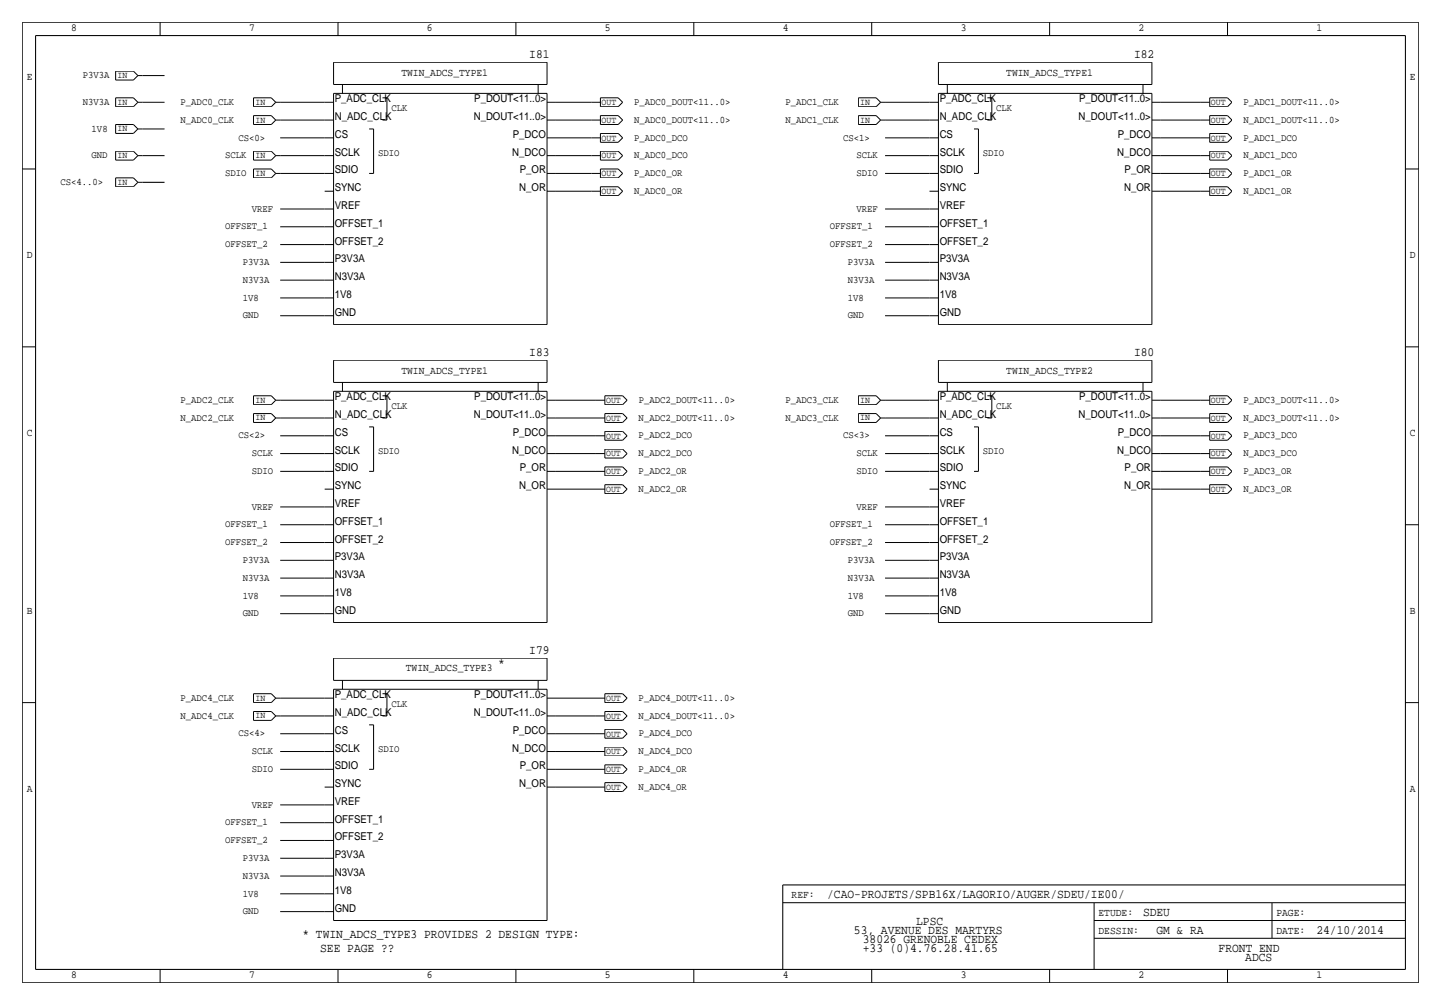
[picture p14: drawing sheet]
<svg xmlns="http://www.w3.org/2000/svg" width="411mm" height="287mm" viewBox="0 0 411 287" stroke-linecap="round" stroke-linejoin="round" font-family="sans-serif">
<defs><g id="words">
<g font-size="3.6">
<text x="151.1" y="16.5">I81</text>
<text x="323.8" y="16.5">I82</text>
<text x="151.1" y="101.6">I83</text>
<text x="323.8" y="101.6">I80</text>
<text x="142.2" y="190.5">*</text>
<text x="151.1" y="186.7">I79</text>
<text x="236.2" y="256.5">/CAO-PROJETS/SPB16X/LAGORIO/AUGER/SDEU/IE00/</text>
<text x="326.4" y="261.6">SDEU</text>
<text x="86.4" y="268">* TWIN_ADCS_TYPE3 PROVIDES 2 DESIGN TYPE:</text>
<text x="243.8" y="266.7">53, AVENUE DES MARTYRS</text>
<text x="246.4" y="269.2">38026 GRENOBLE CEDEX</text>
<text x="261.6" y="264.2">LPSC</text>
<text x="330.2" y="266.7">GM &amp; RA</text>
<text x="375.9" y="266.7">24/10/2014</text>
<text x="91.4" y="271.8">SEE PAGE ??</text>
<text x="246.4" y="271.8">+33 (0)4.76.28.41.65</text>
<text x="348" y="271.8">FRONT END</text>
<text x="355.6" y="274.3">ADCS</text>
</g>
<g font-size="3.1">
<text x="20.3" y="8.9">8</text>
<text x="71.1" y="8.9">7</text>
<text x="121.9" y="8.9">6</text>
<text x="172.7" y="8.9">5</text>
<text x="223.5" y="8.9">4</text>
<text x="274.3" y="8.9">3</text>
<text x="325.1" y="8.9">2</text>
<text x="375.9" y="8.9">1</text>
<text x="7.6" y="22.9">E</text>
<text x="114.6" y="21.6">TWIN_ADCS_TYPE1</text>
<text x="287.3" y="21.6">TWIN_ADCS_TYPE1</text>
<text x="402.6" y="22.9">E</text>
<text x="95.6" y="29.2">P_ADC_CLK</text>
<text x="135.4" y="29.2">P_DOUT&lt;11..0&gt;</text>
<text x="268.3" y="29.2">P_ADC_CLK</text>
<text x="308.1" y="29.2">P_DOUT&lt;11..0&gt;</text>
<text x="95.6" y="34.3">N_ADC_CLK</text>
<text x="135.3" y="34.3">N_DOUT&lt;11..0&gt;</text>
<text x="268.3" y="34.3">N_ADC_CLK</text>
<text x="308" y="34.3">N_DOUT&lt;11..0&gt;</text>
<text x="95.6" y="39.4">CS</text>
<text x="146.4" y="39.4">P_DCO</text>
<text x="268.3" y="39.4">CS</text>
<text x="319.2" y="39.4">P_DCO</text>
<text x="95.6" y="44.4">SCLK</text>
<text x="146.3" y="44.4">N_DCO</text>
<text x="268.3" y="44.4">SCLK</text>
<text x="319" y="44.4">N_DCO</text>
<text x="95.6" y="49.5">SDIO</text>
<text x="148.4" y="49.5">P_OR</text>
<text x="268.3" y="49.5">SDIO</text>
<text x="321.1" y="49.5">P_OR</text>
<text x="95.6" y="59.7">VREF</text>
<text x="95.6" y="54.6">SYNC</text>
<text x="148.3" y="54.6">N_OR</text>
<text x="268.3" y="59.7">VREF</text>
<text x="268.3" y="54.6">SYNC</text>
<text x="321" y="54.6">N_OR</text>
<text x="95.6" y="64.8">OFFSET_1</text>
<text x="268.3" y="64.8">OFFSET_1</text>
<text x="95.6" y="69.8">OFFSET_2</text>
<text x="268.3" y="69.8">OFFSET_2</text>
<text x="7.6" y="73.7">D</text>
<text x="95.6" y="74.9">P3V3A</text>
<text x="268.3" y="74.9">P3V3A</text>
<text x="402.6" y="73.7">D</text>
<text x="95.6" y="80">N3V3A</text>
<text x="268.3" y="80">N3V3A</text>
<text x="95.6" y="85.1">1V8</text>
<text x="268.3" y="85.1">1V8</text>
<text x="95.6" y="90.2">GND</text>
<text x="268.3" y="90.2">GND</text>
<text x="114.6" y="106.7">TWIN_ADCS_TYPE1</text>
<text x="287.3" y="106.7">TWIN_ADCS_TYPE2</text>
<text x="95.6" y="119.4">N_ADC_CLK</text>
<text x="95.6" y="114.3">P_ADC_CLK</text>
<text x="135.3" y="119.4">N_DOUT&lt;11..0&gt;</text>
<text x="135.4" y="114.3">P_DOUT&lt;11..0&gt;</text>
<text x="268.3" y="114.3">P_ADC_CLK</text>
<text x="268.3" y="119.4">N_ADC_CLK</text>
<text x="308" y="119.4">N_DOUT&lt;11..0&gt;</text>
<text x="308.1" y="114.3">P_DOUT&lt;11..0&gt;</text>
<text x="7.6" y="124.5">C</text>
<text x="95.6" y="124.5">CS</text>
<text x="146.4" y="124.5">P_DCO</text>
<text x="268.3" y="124.5">CS</text>
<text x="319.2" y="124.5">P_DCO</text>
<text x="402.6" y="124.5">C</text>
<text x="95.6" y="129.5">SCLK</text>
<text x="146.3" y="129.5">N_DCO</text>
<text x="268.3" y="129.5">SCLK</text>
<text x="319" y="129.5">N_DCO</text>
<text x="95.6" y="134.6">SDIO</text>
<text x="148.4" y="134.6">P_OR</text>
<text x="268.3" y="134.6">SDIO</text>
<text x="321.1" y="134.6">P_OR</text>
<text x="95.6" y="139.7">SYNC</text>
<text x="148.3" y="139.7">N_OR</text>
<text x="268.3" y="139.7">SYNC</text>
<text x="321" y="139.7">N_OR</text>
<text x="95.6" y="149.9">OFFSET_1</text>
<text x="95.6" y="144.8">VREF</text>
<text x="268.3" y="144.8">VREF</text>
<text x="268.3" y="149.9">OFFSET_1</text>
<text x="95.6" y="154.9">OFFSET_2</text>
<text x="268.3" y="154.9">OFFSET_2</text>
<text x="95.6" y="160">P3V3A</text>
<text x="268.3" y="160">P3V3A</text>
<text x="95.6" y="165.1">N3V3A</text>
<text x="268.3" y="165.1">N3V3A</text>
<text x="95.6" y="170.2">1V8</text>
<text x="268.3" y="170.2">1V8</text>
<text x="7.6" y="175.3">B</text>
<text x="95.6" y="175.3">GND</text>
<text x="268.3" y="175.3">GND</text>
<text x="402.6" y="175.3">B</text>
<text x="115.9" y="191.8">TWIN_ADCS_TYPE3</text>
<text x="95.6" y="199.4">P_ADC_CLK</text>
<text x="135.4" y="199.4">P_DOUT&lt;11..0&gt;</text>
<text x="95.6" y="209.5">CS</text>
<text x="95.6" y="204.5">N_ADC_CLK</text>
<text x="135.3" y="204.5">N_DOUT&lt;11..0&gt;</text>
<text x="146.4" y="209.5">P_DCO</text>
<text x="95.6" y="214.6">SCLK</text>
<text x="146.3" y="214.6">N_DCO</text>
<text x="95.6" y="219.7">SDIO</text>
<text x="148.4" y="219.7">P_OR</text>
<text x="7.6" y="226.1">A</text>
<text x="95.6" y="224.8">SYNC</text>
<text x="148.3" y="224.8">N_OR</text>
<text x="402.6" y="226.1">A</text>
<text x="95.6" y="229.9">VREF</text>
<text x="95.6" y="234.9">OFFSET_1</text>
<text x="95.6" y="240">OFFSET_2</text>
<text x="95.6" y="245.1">P3V3A</text>
<text x="95.6" y="250.2">N3V3A</text>
<text x="95.6" y="255.3">1V8</text>
<text x="226.1" y="256.5">REF:</text>
<text x="95.6" y="260.4">GND</text>
<text x="313.7" y="261.6">ETUDE:</text>
<text x="364.5" y="261.6">PAGE:</text>
<text x="313.7" y="266.7">DESSIN:</text>
<text x="364.5" y="266.7">DATE:</text>
<text x="20.3" y="279.4">8</text>
<text x="71.1" y="279.4">7</text>
<text x="121.9" y="279.4">6</text>
<text x="172.7" y="279.4">5</text>
<text x="223.5" y="279.4">4</text>
<text x="274.3" y="279.4">3</text>
<text x="325.1" y="279.4">2</text>
<text x="375.9" y="279.4">1</text>
</g>
<g font-size="2.9">
<text x="23.6" y="22.4">P3V3A</text>
<text x="23.6" y="30">N3V3A</text>
<text x="51.6" y="30">P_ADC0_CLK</text>
<text x="181.1" y="30">P_ADC0_DOUT&lt;11..0&gt;</text>
<text x="224.3" y="30">P_ADC1_CLK</text>
<text x="355.1" y="30">P_ADC1_DOUT&lt;11..0&gt;</text>
<text x="51.6" y="35.1">N_ADC0_CLK</text>
<text x="111.8" y="31.8">CLK</text>
<text x="181.1" y="35.1">N_ADC0_DOUT&lt;11..0&gt;</text>
<text x="224.3" y="35.1">N_ADC1_CLK</text>
<text x="284.5" y="31.8">CLK</text>
<text x="355.1" y="35.1">N_ADC1_DOUT&lt;11..0&gt;</text>
<text x="26.2" y="37.6">1V8</text>
<text x="68.1" y="40.1">CS&lt;0&gt;</text>
<text x="181.1" y="40.1">P_ADC0_DCO</text>
<text x="240.8" y="40.1">CS&lt;1&gt;</text>
<text x="355.1" y="40.1">P_ADC1_DCO</text>
<text x="26.2" y="45.2">GND</text>
<text x="64.3" y="45.2">SCLK</text>
<text x="108" y="44.4">SDIO</text>
<text x="181.1" y="45.2">N_ADC0_DCO</text>
<text x="244.6" y="45.2">SCLK</text>
<text x="280.7" y="44.4">SDIO</text>
<text x="355.1" y="45.2">N_ADC1_DCO</text>
<text x="17.3" y="52.8">CS&lt;4..0&gt;</text>
<text x="64.3" y="50.3">SDIO</text>
<text x="181.1" y="50.3">P_ADC0_OR</text>
<text x="244.6" y="50.3">SDIO</text>
<text x="355.1" y="50.3">P_ADC1_OR</text>
<text x="181.1" y="55.4">N_ADC0_OR</text>
<text x="355.1" y="55.4">N_ADC1_OR</text>
<text x="64.3" y="65.5">OFFSET_1</text>
<text x="71.9" y="60.5">VREF</text>
<text x="237" y="65.5">OFFSET_1</text>
<text x="244.6" y="60.5">VREF</text>
<text x="64.3" y="70.6">OFFSET_2</text>
<text x="237" y="70.6">OFFSET_2</text>
<text x="69.3" y="75.7">P3V3A</text>
<text x="242.1" y="75.7">P3V3A</text>
<text x="69.3" y="80.8">N3V3A</text>
<text x="242.1" y="80.8">N3V3A</text>
<text x="69.3" y="85.9">1V8</text>
<text x="242.1" y="85.9">1V8</text>
<text x="69.3" y="90.9">GND</text>
<text x="242.1" y="90.9">GND</text>
<text x="51.6" y="115.1">P_ADC2_CLK</text>
<text x="111.8" y="116.8">CLK</text>
<text x="182.4" y="115.1">P_ADC2_DOUT&lt;11..0&gt;</text>
<text x="224.3" y="115.1">P_ADC3_CLK</text>
<text x="284.5" y="116.8">CLK</text>
<text x="355.1" y="115.1">P_ADC3_DOUT&lt;11..0&gt;</text>
<text x="51.6" y="120.1">N_ADC2_CLK</text>
<text x="68.1" y="125.2">CS&lt;2&gt;</text>
<text x="182.4" y="125.2">P_ADC2_DCO</text>
<text x="182.4" y="120.1">N_ADC2_DOUT&lt;11..0&gt;</text>
<text x="224.3" y="120.1">N_ADC3_CLK</text>
<text x="240.8" y="125.2">CS&lt;3&gt;</text>
<text x="355.1" y="120.1">N_ADC3_DOUT&lt;11..0&gt;</text>
<text x="355.1" y="125.2">P_ADC3_DCO</text>
<text x="71.9" y="130.3">SCLK</text>
<text x="108" y="129.5">SDIO</text>
<text x="182.4" y="130.3">N_ADC2_DCO</text>
<text x="244.6" y="130.3">SCLK</text>
<text x="280.7" y="129.5">SDIO</text>
<text x="355.1" y="130.3">N_ADC3_DCO</text>
<text x="71.9" y="135.4">SDIO</text>
<text x="182.4" y="135.4">P_ADC2_OR</text>
<text x="244.6" y="135.4">SDIO</text>
<text x="355.1" y="135.4">P_ADC3_OR</text>
<text x="182.4" y="140.5">N_ADC2_OR</text>
<text x="355.1" y="140.5">N_ADC3_OR</text>
<text x="71.9" y="145.5">VREF</text>
<text x="244.6" y="145.5">VREF</text>
<text x="64.3" y="155.7">OFFSET_2</text>
<text x="64.3" y="150.6">OFFSET_1</text>
<text x="237" y="155.7">OFFSET_2</text>
<text x="237" y="150.6">OFFSET_1</text>
<text x="69.3" y="160.8">P3V3A</text>
<text x="242.1" y="160.8">P3V3A</text>
<text x="69.3" y="165.9">N3V3A</text>
<text x="242.1" y="165.9">N3V3A</text>
<text x="69.3" y="170.9">1V8</text>
<text x="242.1" y="170.9">1V8</text>
<text x="69.3" y="176">GND</text>
<text x="242.1" y="176">GND</text>
<text x="51.6" y="200.1">P_ADC4_CLK</text>
<text x="111.8" y="201.9">CLK</text>
<text x="182.4" y="200.2">P_ADC4_DOUT&lt;11..0&gt;</text>
<text x="51.6" y="205.2">N_ADC4_CLK</text>
<text x="182.4" y="205.2">N_ADC4_DOUT&lt;11..0&gt;</text>
<text x="68.1" y="210.3">CS&lt;4&gt;</text>
<text x="71.9" y="215.4">SCLK</text>
<text x="107.9" y="214.6">SDIO</text>
<text x="182.4" y="215.4">N_ADC4_DCO</text>
<text x="182.4" y="210.3">P_ADC4_DCO</text>
<text x="71.9" y="220.5">SDIO</text>
<text x="182.4" y="220.5">P_ADC4_OR</text>
<text x="182.4" y="225.6">N_ADC4_OR</text>
<text x="71.9" y="230.6">VREF</text>
<text x="64.3" y="235.7">OFFSET_1</text>
<text x="64.3" y="240.8">OFFSET_2</text>
<text x="69.3" y="245.9">P3V3A</text>
<text x="69.3" y="250.9">N3V3A</text>
<text x="69.3" y="256">1V8</text>
<text x="69.3" y="261.1">GND</text>
</g>
<g font-size="2.6">
<text x="33.6" y="22.3">IN</text>
<text x="33.6" y="29.9">IN</text>
<text x="72.9" y="29.9">IN</text>
<text x="245.7" y="29.9">IN</text>
<text x="72.9" y="35">IN</text>
<text x="171.8" y="35.1">OUT</text>
<text x="171.8" y="30">OUT</text>
<text x="245.7" y="35">IN</text>
<text x="345.8" y="35.1">OUT</text>
<text x="345.8" y="30">OUT</text>
<text x="33.6" y="37.5">IN</text>
<text x="171.8" y="40.2">OUT</text>
<text x="345.8" y="40.2">OUT</text>
<text x="33.6" y="45.2">IN</text>
<text x="72.9" y="45.2">IN</text>
<text x="171.8" y="45.3">OUT</text>
<text x="345.8" y="45.3">OUT</text>
<text x="33.6" y="52.8">IN</text>
<text x="72.9" y="50.2">IN</text>
<text x="171.8" y="50.3">OUT</text>
<text x="345.8" y="50.3">OUT</text>
<text x="171.8" y="55.4">OUT</text>
<text x="345.8" y="55.4">OUT</text>
<text x="72.9" y="115">IN</text>
<text x="173.1" y="115.1">OUT</text>
<text x="245.7" y="115">IN</text>
<text x="345.8" y="115.1">OUT</text>
<text x="72.9" y="120.1">IN</text>
<text x="173.1" y="125.3">OUT</text>
<text x="173.1" y="120.2">OUT</text>
<text x="245.7" y="120.1">IN</text>
<text x="345.8" y="125.3">OUT</text>
<text x="345.8" y="120.2">OUT</text>
<text x="173.1" y="130.4">OUT</text>
<text x="345.8" y="130.4">OUT</text>
<text x="173.1" y="135.4">OUT</text>
<text x="345.8" y="135.4">OUT</text>
<text x="173.1" y="140.5">OUT</text>
<text x="345.8" y="140.5">OUT</text>
<text x="72.9" y="200.1">IN</text>
<text x="173.1" y="200.2">OUT</text>
<text x="72.9" y="205.2">IN</text>
<text x="173.1" y="205.3">OUT</text>
<text x="173.1" y="210.4">OUT</text>
<text x="173.1" y="215.4">OUT</text>
<text x="173.1" y="220.5">OUT</text>
<text x="173.1" y="225.6">OUT</text>
</g>
</g></defs>
<g fill="none" stroke="#000" stroke-width=".29">
<path d="M6.3 6.3h398.8zM6.3 6.3v274.4zM45.7 6.3v3.9zM95.2 17.8h61zM95.2 17.8v6.3zM96.5 6.3v3.9zM147.3 6.3v3.9zM156.2 17.8v6.3zM198.1 6.3v3.9zM248.9 6.3v3.9zM268 17.8h60.9zM268 17.8v6.3z"/>
<path d="M299.7 6.3v3.9zM328.9 17.8v6.3zM350.5 6.3v3.9zM405.1 6.3v274.4zM33 35.6h5.1zM33 35.6v2.5zM33 38.1h5.1zM33 27.9h5.1zM33 27.9v2.6zM33 30.5h5.1zM33 20.3h5.1zM33 20.3v2.6z"/>
<path d="M33 22.9h5.1zM38.1 35.6l1.3 1.2zM38.1 27.9l1.3 1.3zM38.1 20.3l1.3 1.3zM39.4 36.8l-1.3 1.3zM39.4 29.2l-1.3 1.3zM39.4 21.6l-1.3 1.3zM39.4 36.8h1.2zM39.4 29.2h1.2zM39.4 21.6h1.2zM40.6 36.8h6.4zM40.6 29.2h6.4z"/>
<path d="M40.6 21.6h6.4zM72.4 33h5.1zM72.4 33v2.6zM72.4 35.6h5.1zM72.4 27.9h5.1zM72.4 27.9v2.6zM72.4 30.5h5.1zM77.5 33l1.2 1.3zM77.5 27.9l1.2 1.3zM78.7 34.3l-1.2 1.3zM78.7 29.2l-1.2 1.3zM78.7 34.3h1.3z"/>
<path d="M78.7 29.2h1.3zM80 29.2h12.7zM80 34.3h12.7zM80 39.4h12.7zM92.7 29.2h2.5zM92.7 34.3h2.5zM92.7 39.4h2.5zM95.2 26.7v66zM95.2 24.1h61zM95.2 26.7h61zM97.8 24.1v2.6zM105.4 36.8h1.3z"/>
<path d="M106.7 36.8v12.7zM109.2 27.9h1.3zM109.2 34.3h1.3zM110.5 27.9v6.4zM153.7 24.1v2.6zM156.2 34.3h2.5zM156.2 29.2h2.5zM156.2 39.4h2.5zM156.2 26.7v66zM158.7 34.3h10.2zM158.7 29.2h10.2zM158.7 39.4h10.2z"/>
<path d="M168.9 39.4h2.5zM168.9 34.3h2.5zM168.9 29.2h2.5zM171.4 38.1h5.1zM171.4 38.1v2.5zM171.4 33h5.1zM171.4 35.6h5.1zM171.4 33v2.6zM171.4 27.9h5.1zM171.4 30.5h5.1zM171.4 27.9v2.6zM176.5 38.1l1.3 1.3z"/>
<path d="M176.5 33l1.3 1.3zM176.5 27.9l1.3 1.3zM177.8 39.4l-1.3 1.2zM177.8 34.3l-1.3 1.3zM177.8 29.2l-1.3 1.3zM245.1 33h5.1zM245.1 33v2.6zM245.1 35.6h5.1zM245.1 27.9h5.1zM245.1 27.9v2.6zM245.1 30.5h5.1zM250.2 33l1.3 1.3z"/>
<path d="M250.2 27.9l1.3 1.3zM250.2 35.6l1.3-1.3zM251.5 29.2l-1.3 1.3zM251.5 34.3h1.2zM251.5 29.2h1.2zM252.7 29.2h12.7zM252.7 34.3h12.7zM252.7 39.4h12.7zM265.4 29.2h2.6zM265.4 34.3h2.6zM265.4 39.4h2.6zM268 26.7v66z"/>
<path d="M268 24.1h60.9zM268 26.7h60.9zM270.5 24.1v2.6zM278.1 36.8h1.3zM279.4 36.8v12.7zM281.9 27.9h1.3zM281.9 34.3h1.3zM283.2 27.9v6.4zM326.4 24.1v2.6zM328.9 34.3h2.6zM328.9 29.2h2.6zM328.9 39.4h2.6z"/>
<path d="M328.9 26.7v66zM331.5 34.3h11.4zM331.5 29.2h11.4zM331.5 39.4h11.4zM342.9 39.4h2.5zM342.9 34.3h2.5zM342.9 29.2h2.5zM345.4 38.1h5.1zM345.4 38.1v2.5zM345.4 33h5.1zM345.4 35.6h5.1zM345.4 33v2.6z"/>
<path d="M345.4 27.9h5.1zM345.4 30.5h5.1zM345.4 27.9v2.6zM350.5 38.1l1.3 1.3zM350.5 33l1.3 1.3zM350.5 27.9l1.3 1.3zM351.8 39.4l-1.3 1.2zM351.8 34.3l-1.3 1.3zM351.8 29.2l-1.3 1.3zM6.3 48.3h3.9zM33 50.8h5.1zM33 50.8v2.5z"/>
<path d="M33 53.3h5.1zM33 43.2h5.1zM33 43.2v2.5zM33 45.7h5.1zM38.1 50.8l1.3 1.3zM38.1 43.2l1.3 1.2zM39.4 52.1l-1.3 1.2zM39.4 44.4l-1.3 1.3zM39.4 52.1h1.2zM39.4 44.4h1.2zM40.6 44.4h6.4zM72.4 48.3h5.1z"/>
<path d="M72.4 48.3v2.5zM72.4 50.8h5.1zM72.4 43.2h5.1zM72.4 43.2v2.5zM72.4 45.7h5.1zM77.5 48.3l1.2 1.2zM77.5 43.2l1.2 1.2zM78.7 49.5l-1.2 1.3zM78.7 44.4l-1.2 1.3zM78.7 49.5h1.3zM78.7 44.4h1.3zM80 44.4h12.7z"/>
<path d="M80 49.5h12.7zM80 59.7h12.7zM92.7 49.5h2.5zM92.7 44.4h2.5zM92.7 59.7h2.5zM92.7 54.6h2.5zM105.4 49.5h1.3zM156.2 44.4h2.5zM156.2 49.5h2.5zM156.2 54.6h2.5zM158.7 44.4h10.2zM158.7 49.5h10.2z"/>
<path d="M158.7 54.6h10.2zM168.9 44.4h2.5zM168.9 54.6h2.5zM168.9 49.5h2.5zM171.4 43.2h5.1zM171.4 45.7h5.1zM171.4 43.2v2.5zM171.4 40.6h5.1zM171.4 53.3h5.1zM171.4 55.9h5.1zM171.4 53.3v2.6zM171.4 48.3h5.1z"/>
<path d="M171.4 50.8h5.1zM171.4 48.3v2.5zM176.5 43.2l1.3 1.2zM176.5 53.3l1.3 1.3zM176.5 48.3l1.3 1.2zM177.8 44.4l-1.3 1.3zM177.8 54.6l-1.3 1.3zM177.8 49.5l-1.3 1.3zM252.7 44.4h12.7zM252.7 49.5h12.7zM252.7 59.7h12.7zM265.4 49.5h2.6z"/>
<path d="M265.4 44.4h2.6zM265.4 59.7h2.6zM265.4 54.6h2.6zM278.1 49.5h1.3zM328.9 44.4h2.6zM328.9 49.5h2.6zM328.9 54.6h2.6zM331.5 44.4h11.4zM331.5 49.5h11.4zM331.5 54.6h11.4zM342.9 44.4h2.5zM342.9 54.6h2.5z"/>
<path d="M342.9 49.5h2.5zM345.4 40.6h5.1zM345.4 43.2h5.1zM345.4 45.7h5.1zM345.4 43.2v2.5zM345.4 53.3h5.1zM345.4 55.9h5.1zM345.4 53.3v2.6zM345.4 48.3h5.1zM345.4 50.8h5.1zM345.4 48.3v2.5zM350.5 43.2l1.3 1.2z"/>
<path d="M350.5 53.3l1.3 1.3zM350.5 48.3l1.3 1.2zM351.8 44.4l-1.3 1.3zM351.8 54.6l-1.3 1.3zM351.8 49.5l-1.3 1.3zM401.3 48.3h3.8zM80 64.8h12.7zM80 69.8h12.7zM80 74.9h12.7zM92.7 64.8h2.5zM92.7 74.9h2.5zM92.7 69.8h2.5z"/>
<path d="M252.7 64.8h12.7zM252.7 69.8h12.7zM252.7 74.9h12.7zM265.4 64.8h2.6zM265.4 74.9h2.6zM265.4 69.8h2.6zM6.3 99.1h3.9zM80 80h12.7zM80 85.1h12.7zM80 90.2h12.7zM92.7 90.2h2.5zM92.7 85.1h2.5z"/>
<path d="M92.7 80h2.5zM95.2 92.7h61zM252.7 90.2h12.7zM252.7 80h12.7zM252.7 85.1h12.7zM265.4 90.2h2.6zM265.4 85.1h2.6zM265.4 80h2.6zM268 92.7h60.9zM401.3 99.1h3.8zM72.4 118.1h5.1zM72.4 118.1v2.5z"/>
<path d="M72.4 113h5.1zM72.4 113v2.6zM72.4 115.6h5.1zM77.5 118.1l1.2 1.3zM77.5 113l1.2 1.3zM78.7 119.4l-1.2 1.2zM78.7 114.3l-1.2 1.3zM78.7 119.4h1.3zM78.7 114.3h1.3zM80 114.3h12.7zM80 119.4h12.7zM92.7 114.3h2.5z"/>
<path d="M92.7 119.4h2.5zM95.2 102.9h61zM95.2 111.8v66zM95.2 109.2h61zM95.2 111.8h61zM95.2 102.9v6.3zM97.8 109.2v2.6zM109.2 113h1.3zM109.2 119.4h1.3zM110.5 113v6.4zM153.7 109.2v2.6zM156.2 119.4h2.5z"/>
<path d="M156.2 114.3h2.5zM156.2 111.8v66zM156.2 102.9v6.3zM158.7 119.4h11.5zM158.7 114.3h11.5zM170.2 119.4h2.5zM170.2 114.3h2.5zM172.7 118.1h5.1zM172.7 118.1v2.5zM172.7 113h5.1zM172.7 115.6h5.1zM172.7 113v2.6z"/>
<path d="M177.8 118.1l1.3 1.3zM177.8 113l1.3 1.3zM179.1 119.4l-1.3 1.2zM179.1 114.3l-1.3 1.3zM245.1 118.1h5.1zM245.1 118.1v2.5zM245.1 113h5.1zM245.1 113v2.6zM245.1 115.6h5.1zM250.2 118.1l1.3 1.3zM250.2 113l1.3 1.3zM251.5 119.4l-1.3 1.2z"/>
<path d="M251.5 114.3l-1.3 1.3zM251.5 119.4h1.2zM251.5 114.3h1.2zM252.7 119.4h12.7zM252.7 114.3h12.7zM265.4 119.4h2.6zM265.4 114.3h2.6zM268 102.9h60.9zM268 102.9v6.3zM268 111.8h60.9zM268 109.2h60.9zM268 111.8v66z"/>
<path d="M270.5 109.2v2.6zM281.9 113h1.3zM281.9 119.4h1.3zM283.2 113v6.4zM326.4 109.2v2.6zM328.9 119.4h2.6zM328.9 114.3h2.6zM328.9 102.9v6.3zM328.9 111.8v66zM331.5 119.4h11.4zM331.5 114.3h11.4zM342.9 119.4h2.5z"/>
<path d="M342.9 114.3h2.5zM345.4 118.1h5.1zM345.4 118.1v2.5zM345.4 113h5.1zM345.4 115.6h5.1zM345.4 113v2.6zM350.5 118.1l1.3 1.3zM350.5 113l1.3 1.3zM351.8 119.4l-1.3 1.2zM351.8 114.3l-1.3 1.3zM72.4 120.6h5.1zM80 124.5h12.7z"/>
<path d="M80 129.5h12.7zM80 134.6h12.7zM92.7 124.5h2.5zM92.7 134.6h2.5zM92.7 129.5h2.5zM92.7 139.7h2.5zM105.4 134.6h1.3zM105.4 121.9h1.3zM106.7 121.9v12.7zM156.2 124.5h2.5zM156.2 129.5h2.5zM156.2 134.6h2.5z"/>
<path d="M156.2 139.7h2.5zM158.7 124.5h11.5zM158.7 129.5h11.5zM158.7 134.6h11.5zM158.7 139.7h11.5zM170.2 129.5h2.5zM170.2 124.5h2.5zM170.2 139.7h2.5zM170.2 134.6h2.5zM172.7 128.3h5.1zM172.7 130.8h5.1zM172.7 128.3v2.5z"/>
<path d="M172.7 123.2h5.1zM172.7 125.7h5.1zM172.7 123.2v2.5zM172.7 138.4h5.1zM172.7 138.4v2.6zM172.7 133.3h5.1zM172.7 135.9h5.1zM172.7 133.3v2.6zM172.7 120.6h5.1zM177.8 128.3l1.3 1.2zM177.8 123.2l1.3 1.3zM177.8 138.4l1.3 1.3z"/>
<path d="M177.8 133.3l1.3 1.3zM179.1 129.5l-1.3 1.3zM179.1 124.5l-1.3 1.2zM179.1 139.7l-1.3 1.3zM179.1 134.6l-1.3 1.3zM245.1 120.6h5.1zM252.7 124.5h12.7zM252.7 134.6h12.7zM252.7 129.5h12.7zM265.4 134.6h2.6zM265.4 139.7h2.6zM265.4 129.5h2.6z"/>
<path d="M265.4 124.5h2.6zM278.1 134.6h1.3zM278.1 121.9h1.3zM279.4 121.9v12.7zM328.9 134.6h2.6zM328.9 139.7h2.6zM328.9 129.5h2.6zM328.9 124.5h2.6zM331.5 139.7h11.4zM331.5 129.5h11.4zM331.5 134.6h11.4zM331.5 124.5h11.4z"/>
<path d="M342.9 129.5h2.5zM342.9 124.5h2.5zM342.9 139.7h2.5zM342.9 134.6h2.5zM345.4 128.3h5.1zM345.4 130.8h5.1zM345.4 128.3v2.5zM345.4 123.2h5.1zM345.4 125.7h5.1zM345.4 123.2v2.5zM345.4 138.4h5.1zM345.4 138.4v2.6z"/>
<path d="M345.4 133.3h5.1zM345.4 135.9h5.1zM345.4 133.3v2.6zM345.4 120.6h5.1zM350.5 128.3l1.3 1.2zM350.5 123.2l1.3 1.3zM350.5 138.4l1.3 1.3zM350.5 133.3l1.3 1.3zM351.8 129.5l-1.3 1.3zM351.8 124.5l-1.3 1.2zM351.8 139.7l-1.3 1.3zM351.8 134.6l-1.3 1.3z"/>
<path d="M80 149.9h12.7zM80 144.8h12.7zM80 154.9h12.7zM92.7 149.9h2.5zM92.7 144.8h2.5zM92.7 154.9h2.5zM172.7 141h5.1zM252.7 154.9h12.7zM252.7 149.9h12.7zM252.7 144.8h12.7zM265.4 154.9h2.6zM265.4 149.9h2.6z"/>
<path d="M265.4 144.8h2.6zM345.4 141h5.1zM401.3 149.9h3.8zM80 165.1h12.7zM80 160h12.7zM80 170.2h12.7zM80 175.3h12.7zM92.7 160h2.5zM92.7 175.3h2.5zM92.7 170.2h2.5zM92.7 165.1h2.5zM95.2 177.8h61z"/>
<path d="M252.7 160h12.7zM252.7 175.3h12.7zM252.7 170.2h12.7zM252.7 165.1h12.7zM265.4 175.3h2.6zM265.4 160h2.6zM265.4 165.1h2.6zM265.4 170.2h2.6zM268 177.8h60.9zM72.4 198.1h5.1zM72.4 198.1v2.6zM77.5 198.1l1.2 1.3z"/>
<path d="M78.7 199.4l-1.2 1.3zM78.7 199.4h1.3zM80 199.4h12.7zM92.7 199.4h2.5zM95.2 194.3h61zM95.2 196.8h61zM95.2 188h61zM95.2 196.8v66.1zM95.2 188v6.3zM97.8 194.3v2.5zM109.2 198.1h1.3zM110.5 198.1v6.4z"/>
<path d="M153.7 194.3v2.5zM156.2 199.4h2.5zM156.2 196.8v66.1zM156.2 188v6.3zM158.7 199.4h11.5zM170.2 199.4h2.5zM172.7 198.1h5.1zM172.7 198.1v2.6zM177.8 198.1l1.3 1.3zM179.1 199.4l-1.3 1.3zM6.3 200.7h3.9zM72.4 203.2h5.1z"/>
<path d="M72.4 203.2v2.5zM72.4 205.7h5.1zM72.4 200.7h5.1zM77.5 203.2l1.2 1.3zM78.7 204.5l-1.2 1.2zM78.7 204.5h1.3zM80 204.5h12.7zM80 209.5h12.7zM80 214.6h12.7zM80 219.7h12.7zM92.7 204.5h2.5zM92.7 209.5h2.5z"/>
<path d="M92.7 214.6h2.5zM92.7 219.7h2.5zM105.4 219.7h1.3zM105.4 207h1.3zM106.7 207v12.7zM109.2 204.5h1.3zM156.2 204.5h2.5zM156.2 209.5h2.5zM156.2 214.6h2.5zM156.2 219.7h2.5zM158.7 214.6h11.5zM158.7 204.5h11.5z"/>
<path d="M158.7 219.7h11.5zM158.7 209.5h11.5zM170.2 209.5h2.5zM170.2 214.6h2.5zM170.2 219.7h2.5zM170.2 204.5h2.5zM172.7 208.3h5.1zM172.7 210.8h5.1zM172.7 208.3v2.5zM172.7 213.4h5.1zM172.7 215.9h5.1zM172.7 213.4v2.5z"/>
<path d="M172.7 218.4h5.1zM172.7 218.4v2.6zM172.7 203.2h5.1zM172.7 205.7h5.1zM172.7 203.2v2.5zM172.7 200.7h5.1zM177.8 208.3l1.3 1.2zM177.8 213.4l1.3 1.2zM177.8 218.4l1.3 1.3zM177.8 203.2l1.3 1.3zM179.1 209.5l-1.3 1.3zM179.1 214.6l-1.3 1.3z"/>
<path d="M179.1 219.7l-1.3 1.3zM179.1 204.5l-1.3 1.2zM401.3 200.7h3.8zM80 234.9h12.7zM80 229.9h12.7zM92.7 224.8h2.5zM92.7 229.9h2.5zM92.7 234.9h2.5zM156.2 224.8h2.5zM158.7 224.8h11.5zM170.2 224.8h2.5zM172.7 223.5h5.1z"/>
<path d="M172.7 226.1h5.1zM172.7 223.5v2.6zM172.7 221h5.1zM177.8 223.5l1.3 1.3zM179.1 224.8l-1.3 1.3zM80 245.1h12.7zM80 240h12.7zM80 250.2h12.7zM80 255.3h12.7zM92.7 240h2.5zM92.7 245.1h2.5zM92.7 250.2h2.5z"/>
<path d="M92.7 255.3h2.5zM223.5 257.8h177.8zM312.4 257.8v19.1zM363.2 257.8v10.2zM45.7 276.9v3.8zM80 260.3h12.7zM92.7 260.3h2.5zM95.2 262.9h61zM96.5 276.9v3.8zM147.3 276.9v3.8zM198.1 276.9v3.8zM248.9 276.9v3.8z"/>
<path d="M299.7 276.9v3.8zM312.4 262.9h88.9zM312.4 268h88.9zM350.5 276.9v3.8zM6.4 280.7h398.7z"/>
</g>
<path d="M10.2 10.2h391.1zM10.2 10.2v266.7zM401.3 10.2v266.7zM40.6 52.1h6.4zM223.5 252.7h177.8zM223.5 252.7v24.2zM10.2 276.9h391.1z" fill="none" stroke="#000" stroke-width=".3"/>
<use href="#words"/>
</svg>
